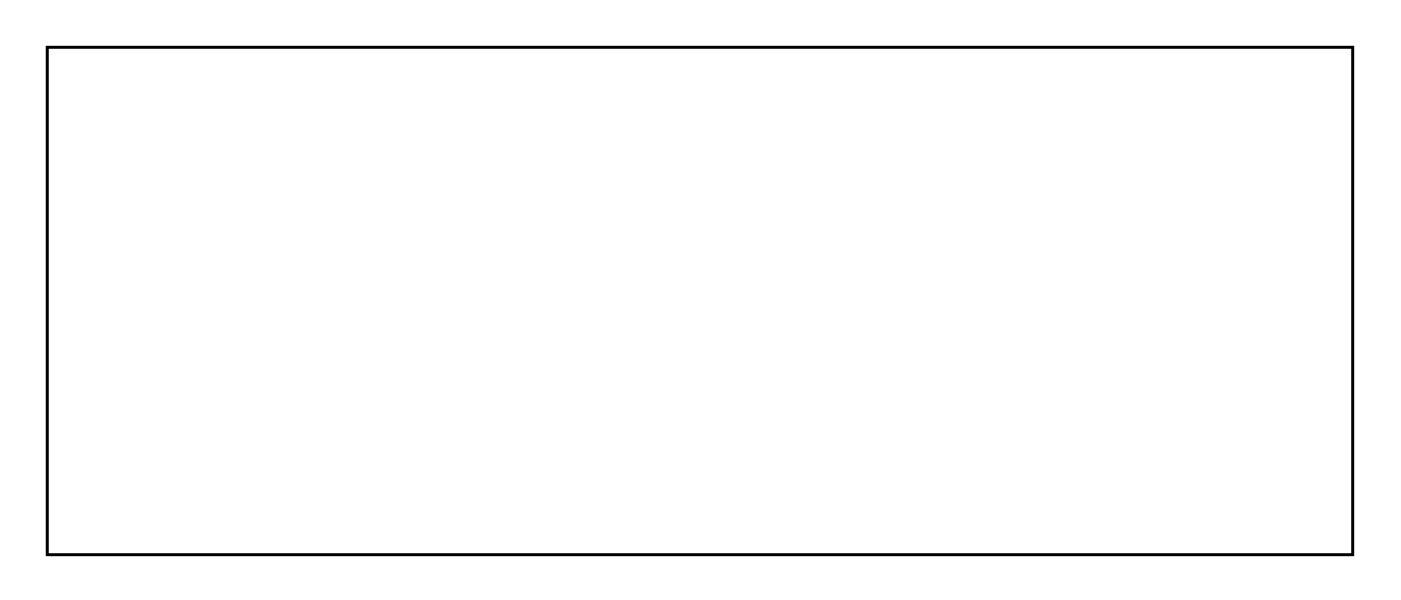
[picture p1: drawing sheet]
<svg xmlns="http://www.w3.org/2000/svg" width="108mm" height="46mm" viewBox="0 0 108 46" stroke-linecap="round" stroke-linejoin="round" font-family="sans-serif">
<path d="M3.6 3.6h100.6v39.1h-100.6z" fill="none" stroke="#000" stroke-width=".2"/>
<path d="M3.6 3.6h100.6v39.1h-100.6z" fill="none" stroke="#000" stroke-width=".08"/>
<circle cx="58.9" cy="40.7" r=".74" fill="#fff"/>
<circle cx="58.9" cy="40.7" r=".74" fill="none" stroke="#fff" stroke-width=".76" stroke-linecap="butt"/>
<circle cx="56.3" cy="40.7" r=".74" fill="#fff"/>
<circle cx="56.3" cy="40.7" r=".74" fill="none" stroke="#fff" stroke-width=".76" stroke-linecap="butt"/>
<circle cx="12.9" cy="37.5" r=".35" fill="#fff"/>
<circle cx="12.9" cy="37.5" r=".35" fill="none" stroke="#fff" stroke-width=".55"/>
<circle cx="45.8" cy="26.2" r=".67" fill="#fff"/>
<circle cx="45.8" cy="26.2" r=".67" fill="none" stroke="#fff" stroke-width=".69" stroke-linecap="butt"/>
<path d="M45.2 25.6h1.3v1.3h-1.3z" fill="#fff"/>
<path d="M45.2 25.6h1.3v1.3h-1.3z" fill="none" stroke="#fff" stroke-width=".69" stroke-linecap="butt"/>
<circle cx="43.3" cy="26.2" r=".67" fill="#fff"/>
<circle cx="43.3" cy="26.2" r=".67" fill="none" stroke="#fff" stroke-width=".69" stroke-linecap="butt"/>
<circle cx="40.8" cy="26.2" r=".67" fill="#fff"/>
<circle cx="40.8" cy="26.2" r=".67" fill="none" stroke="#fff" stroke-width=".69" stroke-linecap="butt"/>
<circle cx="38.2" cy="26.2" r=".67" fill="#fff"/>
<circle cx="38.2" cy="26.2" r=".67" fill="none" stroke="#fff" stroke-width=".69" stroke-linecap="butt"/>
<circle cx="35.7" cy="26.2" r=".67" fill="#fff"/>
<circle cx="35.7" cy="26.2" r=".67" fill="none" stroke="#fff" stroke-width=".69" stroke-linecap="butt"/>
<circle cx="33.1" cy="26.2" r=".67" fill="#fff"/>
<circle cx="33.1" cy="26.2" r=".67" fill="none" stroke="#fff" stroke-width=".69" stroke-linecap="butt"/>
<circle cx="30.6" cy="26.2" r=".67" fill="#fff"/>
<circle cx="30.6" cy="26.2" r=".67" fill="none" stroke="#fff" stroke-width=".69" stroke-linecap="butt"/>
<circle cx="28.1" cy="26.2" r=".67" fill="#fff"/>
<circle cx="28.1" cy="26.2" r=".67" fill="none" stroke="#fff" stroke-width=".69" stroke-linecap="butt"/>
<circle cx="25.5" cy="26.2" r=".67" fill="#fff"/>
<circle cx="25.5" cy="26.2" r=".67" fill="none" stroke="#fff" stroke-width=".69" stroke-linecap="butt"/>
<circle cx="23" cy="26.2" r=".67" fill="#fff"/>
<circle cx="23" cy="26.2" r=".67" fill="none" stroke="#fff" stroke-width=".69" stroke-linecap="butt"/>
<circle cx="20.4" cy="26.2" r=".67" fill="#fff"/>
<circle cx="20.4" cy="26.2" r=".67" fill="none" stroke="#fff" stroke-width=".69" stroke-linecap="butt"/>
<circle cx="17.9" cy="26.2" r=".67" fill="#fff"/>
<circle cx="17.9" cy="26.2" r=".67" fill="none" stroke="#fff" stroke-width=".69" stroke-linecap="butt"/>
<circle cx="15.4" cy="26.2" r=".67" fill="#fff"/>
<circle cx="15.4" cy="26.2" r=".67" fill="none" stroke="#fff" stroke-width=".69" stroke-linecap="butt"/>
<circle cx="12.8" cy="26.2" r=".67" fill="#fff"/>
<circle cx="12.8" cy="26.2" r=".67" fill="none" stroke="#fff" stroke-width=".69" stroke-linecap="butt"/>
<circle cx="10.3" cy="26.2" r=".67" fill="#fff"/>
<circle cx="10.3" cy="26.2" r=".67" fill="none" stroke="#fff" stroke-width=".69" stroke-linecap="butt"/>
<circle cx="45.8" cy="41.5" r=".67" fill="#fff"/>
<circle cx="45.8" cy="41.5" r=".67" fill="none" stroke="#fff" stroke-width=".69" stroke-linecap="butt"/>
<circle cx="43.3" cy="41.5" r=".67" fill="#fff"/>
<circle cx="43.3" cy="41.5" r=".67" fill="none" stroke="#fff" stroke-width=".69" stroke-linecap="butt"/>
<circle cx="40.8" cy="41.5" r=".67" fill="#fff"/>
<circle cx="40.8" cy="41.5" r=".67" fill="none" stroke="#fff" stroke-width=".69" stroke-linecap="butt"/>
<circle cx="38.2" cy="41.5" r=".67" fill="#fff"/>
<circle cx="38.2" cy="41.5" r=".67" fill="none" stroke="#fff" stroke-width=".69" stroke-linecap="butt"/>
<circle cx="35.7" cy="41.5" r=".67" fill="#fff"/>
<circle cx="35.7" cy="41.5" r=".67" fill="none" stroke="#fff" stroke-width=".69" stroke-linecap="butt"/>
<circle cx="33.1" cy="41.5" r=".67" fill="#fff"/>
<circle cx="33.1" cy="41.5" r=".67" fill="none" stroke="#fff" stroke-width=".69" stroke-linecap="butt"/>
<circle cx="30.6" cy="41.5" r=".67" fill="#fff"/>
<circle cx="30.6" cy="41.5" r=".67" fill="none" stroke="#fff" stroke-width=".69" stroke-linecap="butt"/>
<circle cx="28.1" cy="41.5" r=".67" fill="#fff"/>
<circle cx="28.1" cy="41.5" r=".67" fill="none" stroke="#fff" stroke-width=".69" stroke-linecap="butt"/>
<circle cx="25.5" cy="41.5" r=".67" fill="#fff"/>
<circle cx="25.5" cy="41.5" r=".67" fill="none" stroke="#fff" stroke-width=".69" stroke-linecap="butt"/>
<circle cx="23" cy="41.5" r=".67" fill="#fff"/>
<circle cx="23" cy="41.5" r=".67" fill="none" stroke="#fff" stroke-width=".69" stroke-linecap="butt"/>
<circle cx="20.4" cy="41.5" r=".67" fill="#fff"/>
<circle cx="20.4" cy="41.5" r=".67" fill="none" stroke="#fff" stroke-width=".69" stroke-linecap="butt"/>
<circle cx="17.9" cy="41.5" r=".67" fill="#fff"/>
<circle cx="17.9" cy="41.5" r=".67" fill="none" stroke="#fff" stroke-width=".69" stroke-linecap="butt"/>
<circle cx="15.4" cy="41.5" r=".67" fill="#fff"/>
<circle cx="15.4" cy="41.5" r=".67" fill="none" stroke="#fff" stroke-width=".69" stroke-linecap="butt"/>
<circle cx="12.8" cy="41.5" r=".67" fill="#fff"/>
<circle cx="12.8" cy="41.5" r=".67" fill="none" stroke="#fff" stroke-width=".69" stroke-linecap="butt"/>
<circle cx="10.3" cy="41.5" r=".67" fill="#fff"/>
<circle cx="10.3" cy="41.5" r=".67" fill="none" stroke="#fff" stroke-width=".69" stroke-linecap="butt"/>
<circle cx="51.9" cy="36" r=".74" fill="#fff"/>
<circle cx="51.9" cy="36" r=".74" fill="none" stroke="#fff" stroke-width=".61" stroke-linecap="butt"/>
<circle cx="54.4" cy="36" r=".74" fill="#fff"/>
<circle cx="54.4" cy="36" r=".74" fill="none" stroke="#fff" stroke-width=".61" stroke-linecap="butt"/>
<circle cx="57" cy="36" r=".74" fill="#fff"/>
<circle cx="57" cy="36" r=".74" fill="none" stroke="#fff" stroke-width=".61" stroke-linecap="butt"/>
<circle cx="59.5" cy="36" r=".74" fill="#fff"/>
<circle cx="59.5" cy="36" r=".74" fill="none" stroke="#fff" stroke-width=".61" stroke-linecap="butt"/>
<circle cx="62.1" cy="36" r=".74" fill="#fff"/>
<circle cx="62.1" cy="36" r=".74" fill="none" stroke="#fff" stroke-width=".61" stroke-linecap="butt"/>
<circle cx="64.6" cy="36" r=".74" fill="#fff"/>
<circle cx="64.6" cy="36" r=".74" fill="none" stroke="#fff" stroke-width=".61" stroke-linecap="butt"/>
<circle cx="67.1" cy="36" r=".74" fill="#fff"/>
<circle cx="67.1" cy="36" r=".74" fill="none" stroke="#fff" stroke-width=".61" stroke-linecap="butt"/>
<circle cx="69.7" cy="36" r=".74" fill="#fff"/>
<circle cx="69.7" cy="36" r=".74" fill="none" stroke="#fff" stroke-width=".61" stroke-linecap="butt"/>
<circle cx="72.2" cy="36" r=".74" fill="#fff"/>
<circle cx="72.2" cy="36" r=".74" fill="none" stroke="#fff" stroke-width=".61" stroke-linecap="butt"/>
<circle cx="74.8" cy="36" r=".74" fill="#fff"/>
<circle cx="74.8" cy="36" r=".74" fill="none" stroke="#fff" stroke-width=".61" stroke-linecap="butt"/>
<circle cx="77.3" cy="36" r=".74" fill="#fff"/>
<circle cx="77.3" cy="36" r=".74" fill="none" stroke="#fff" stroke-width=".61" stroke-linecap="butt"/>
<circle cx="79.8" cy="36" r=".74" fill="#fff"/>
<circle cx="79.8" cy="36" r=".74" fill="none" stroke="#fff" stroke-width=".61" stroke-linecap="butt"/>
<circle cx="82.4" cy="36" r=".74" fill="#fff"/>
<circle cx="82.4" cy="36" r=".74" fill="none" stroke="#fff" stroke-width=".61" stroke-linecap="butt"/>
<circle cx="84.9" cy="36" r=".74" fill="#fff"/>
<circle cx="84.9" cy="36" r=".74" fill="none" stroke="#fff" stroke-width=".61" stroke-linecap="butt"/>
<circle cx="87.5" cy="36" r=".74" fill="#fff"/>
<circle cx="87.5" cy="36" r=".74" fill="none" stroke="#fff" stroke-width=".61" stroke-linecap="butt"/>
<circle cx="90" cy="36" r=".74" fill="#fff"/>
<circle cx="90" cy="36" r=".74" fill="none" stroke="#fff" stroke-width=".61" stroke-linecap="butt"/>
<circle cx="92.5" cy="36" r=".74" fill="#fff"/>
<circle cx="92.5" cy="36" r=".74" fill="none" stroke="#fff" stroke-width=".61" stroke-linecap="butt"/>
<circle cx="95.1" cy="36" r=".74" fill="#fff"/>
<circle cx="95.1" cy="36" r=".74" fill="none" stroke="#fff" stroke-width=".61" stroke-linecap="butt"/>
<circle cx="97.6" cy="36" r=".74" fill="#fff"/>
<circle cx="97.6" cy="36" r=".74" fill="none" stroke="#fff" stroke-width=".61" stroke-linecap="butt"/>
<circle cx="100.2" cy="36" r=".74" fill="#fff"/>
<circle cx="100.2" cy="36" r=".74" fill="none" stroke="#fff" stroke-width=".61" stroke-linecap="butt"/>
<circle cx="100.2" cy="33.5" r=".74" fill="#fff"/>
<circle cx="100.2" cy="33.5" r=".74" fill="none" stroke="#fff" stroke-width=".61" stroke-linecap="butt"/>
<circle cx="97.6" cy="33.5" r=".74" fill="#fff"/>
<circle cx="97.6" cy="33.5" r=".74" fill="none" stroke="#fff" stroke-width=".61" stroke-linecap="butt"/>
<circle cx="95.1" cy="33.5" r=".74" fill="#fff"/>
<circle cx="95.1" cy="33.5" r=".74" fill="none" stroke="#fff" stroke-width=".61" stroke-linecap="butt"/>
<circle cx="92.5" cy="33.5" r=".74" fill="#fff"/>
<circle cx="92.5" cy="33.5" r=".74" fill="none" stroke="#fff" stroke-width=".61" stroke-linecap="butt"/>
<circle cx="90" cy="33.5" r=".74" fill="#fff"/>
<circle cx="90" cy="33.5" r=".74" fill="none" stroke="#fff" stroke-width=".61" stroke-linecap="butt"/>
<circle cx="87.5" cy="33.5" r=".74" fill="#fff"/>
<circle cx="87.5" cy="33.5" r=".74" fill="none" stroke="#fff" stroke-width=".61" stroke-linecap="butt"/>
<circle cx="84.9" cy="33.5" r=".74" fill="#fff"/>
<circle cx="84.9" cy="33.5" r=".74" fill="none" stroke="#fff" stroke-width=".61" stroke-linecap="butt"/>
<circle cx="82.4" cy="33.5" r=".74" fill="#fff"/>
<circle cx="82.4" cy="33.5" r=".74" fill="none" stroke="#fff" stroke-width=".61" stroke-linecap="butt"/>
<circle cx="79.8" cy="33.5" r=".74" fill="#fff"/>
<circle cx="79.8" cy="33.5" r=".74" fill="none" stroke="#fff" stroke-width=".61" stroke-linecap="butt"/>
<circle cx="77.3" cy="33.5" r=".74" fill="#fff"/>
<circle cx="77.3" cy="33.5" r=".74" fill="none" stroke="#fff" stroke-width=".61" stroke-linecap="butt"/>
<circle cx="74.8" cy="33.5" r=".74" fill="#fff"/>
<circle cx="74.8" cy="33.5" r=".74" fill="none" stroke="#fff" stroke-width=".61" stroke-linecap="butt"/>
<circle cx="72.2" cy="33.5" r=".74" fill="#fff"/>
<circle cx="72.2" cy="33.5" r=".74" fill="none" stroke="#fff" stroke-width=".61" stroke-linecap="butt"/>
<circle cx="69.7" cy="33.5" r=".74" fill="#fff"/>
<circle cx="69.7" cy="33.5" r=".74" fill="none" stroke="#fff" stroke-width=".61" stroke-linecap="butt"/>
<circle cx="67.1" cy="33.5" r=".74" fill="#fff"/>
<circle cx="67.1" cy="33.5" r=".74" fill="none" stroke="#fff" stroke-width=".61" stroke-linecap="butt"/>
<circle cx="64.6" cy="33.5" r=".74" fill="#fff"/>
<circle cx="64.6" cy="33.5" r=".74" fill="none" stroke="#fff" stroke-width=".61" stroke-linecap="butt"/>
<circle cx="62.1" cy="33.5" r=".74" fill="#fff"/>
<circle cx="62.1" cy="33.5" r=".74" fill="none" stroke="#fff" stroke-width=".61" stroke-linecap="butt"/>
<circle cx="59.5" cy="33.5" r=".74" fill="#fff"/>
<circle cx="59.5" cy="33.5" r=".74" fill="none" stroke="#fff" stroke-width=".61" stroke-linecap="butt"/>
<circle cx="57" cy="33.5" r=".74" fill="#fff"/>
<circle cx="57" cy="33.5" r=".74" fill="none" stroke="#fff" stroke-width=".61" stroke-linecap="butt"/>
<circle cx="54.4" cy="33.5" r=".74" fill="#fff"/>
<circle cx="54.4" cy="33.5" r=".74" fill="none" stroke="#fff" stroke-width=".61" stroke-linecap="butt"/>
<circle cx="51.9" cy="33.5" r=".74" fill="#fff"/>
<circle cx="51.9" cy="33.5" r=".74" fill="none" stroke="#fff" stroke-width=".61" stroke-linecap="butt"/>
<circle cx="39" cy="22.2" r=".7" fill="#fff"/>
<circle cx="39" cy="22.2" r=".7" fill="none" stroke="#fff" stroke-width=".76" stroke-linecap="butt"/>
<circle cx="39" cy="14.5" r=".7" fill="#fff"/>
<circle cx="39" cy="14.5" r=".7" fill="none" stroke="#fff" stroke-width=".76" stroke-linecap="butt"/>
<circle cx="41.5" cy="22.2" r=".7" fill="#fff"/>
<circle cx="41.5" cy="22.2" r=".7" fill="none" stroke="#fff" stroke-width=".76" stroke-linecap="butt"/>
<circle cx="41.5" cy="14.5" r=".7" fill="#fff"/>
<circle cx="41.5" cy="14.5" r=".7" fill="none" stroke="#fff" stroke-width=".76" stroke-linecap="butt"/>
<circle cx="44.1" cy="22.2" r=".7" fill="#fff"/>
<circle cx="44.1" cy="22.2" r=".7" fill="none" stroke="#fff" stroke-width=".76" stroke-linecap="butt"/>
<circle cx="44.1" cy="14.5" r=".7" fill="#fff"/>
<circle cx="44.1" cy="14.5" r=".7" fill="none" stroke="#fff" stroke-width=".76" stroke-linecap="butt"/>
<circle cx="46.6" cy="22.2" r=".7" fill="#fff"/>
<circle cx="46.6" cy="22.2" r=".7" fill="none" stroke="#fff" stroke-width=".76" stroke-linecap="butt"/>
<circle cx="46.6" cy="14.5" r=".7" fill="#fff"/>
<circle cx="46.6" cy="14.5" r=".7" fill="none" stroke="#fff" stroke-width=".76" stroke-linecap="butt"/>
<circle cx="49.1" cy="22.2" r=".7" fill="#fff"/>
<circle cx="49.1" cy="22.2" r=".7" fill="none" stroke="#fff" stroke-width=".76" stroke-linecap="butt"/>
<circle cx="49.1" cy="14.5" r=".7" fill="#fff"/>
<circle cx="49.1" cy="14.5" r=".7" fill="none" stroke="#fff" stroke-width=".76" stroke-linecap="butt"/>
<circle cx="51.7" cy="22.2" r=".7" fill="#fff"/>
<circle cx="51.7" cy="22.2" r=".7" fill="none" stroke="#fff" stroke-width=".76" stroke-linecap="butt"/>
<circle cx="51.7" cy="14.5" r=".7" fill="#fff"/>
<circle cx="51.7" cy="14.5" r=".7" fill="none" stroke="#fff" stroke-width=".76" stroke-linecap="butt"/>
<circle cx="54.2" cy="22.2" r=".7" fill="#fff"/>
<circle cx="54.2" cy="22.2" r=".7" fill="none" stroke="#fff" stroke-width=".76" stroke-linecap="butt"/>
<circle cx="54.2" cy="14.5" r=".7" fill="#fff"/>
<circle cx="54.2" cy="14.5" r=".7" fill="none" stroke="#fff" stroke-width=".76" stroke-linecap="butt"/>
<circle cx="56.8" cy="22.2" r=".7" fill="#fff"/>
<circle cx="56.8" cy="22.2" r=".7" fill="none" stroke="#fff" stroke-width=".76" stroke-linecap="butt"/>
<circle cx="56.8" cy="14.5" r=".7" fill="#fff"/>
<circle cx="56.8" cy="14.5" r=".7" fill="none" stroke="#fff" stroke-width=".76" stroke-linecap="butt"/>
<circle cx="59.3" cy="22.2" r=".7" fill="#fff"/>
<circle cx="59.3" cy="22.2" r=".7" fill="none" stroke="#fff" stroke-width=".76" stroke-linecap="butt"/>
<circle cx="59.3" cy="14.5" r=".7" fill="#fff"/>
<circle cx="59.3" cy="14.5" r=".7" fill="none" stroke="#fff" stroke-width=".76" stroke-linecap="butt"/>
<circle cx="32.5" cy="6.2" r=".7" fill="#fff"/>
<circle cx="32.5" cy="6.2" r=".7" fill="none" stroke="#fff" stroke-width=".76" stroke-linecap="butt"/>
<circle cx="29.9" cy="6.2" r=".7" fill="#fff"/>
<circle cx="29.9" cy="6.2" r=".7" fill="none" stroke="#fff" stroke-width=".76" stroke-linecap="butt"/>
<circle cx="27.3" cy="6.1" r=".7" fill="#fff"/>
<circle cx="27.3" cy="6.1" r=".7" fill="none" stroke="#fff" stroke-width=".76" stroke-linecap="butt"/>
<circle cx="24.8" cy="6.1" r=".7" fill="#fff"/>
<circle cx="24.8" cy="6.1" r=".7" fill="none" stroke="#fff" stroke-width=".76" stroke-linecap="butt"/>
<circle cx="10.8" cy="6.3" r=".7" fill="#fff"/>
<circle cx="10.8" cy="6.3" r=".7" fill="none" stroke="#fff" stroke-width=".76" stroke-linecap="butt"/>
<circle cx="13.3" cy="6.3" r=".7" fill="#fff"/>
<circle cx="13.3" cy="6.3" r=".7" fill="none" stroke="#fff" stroke-width=".76" stroke-linecap="butt"/>
<circle cx="16" cy="6.4" r=".7" fill="#fff"/>
<circle cx="16" cy="6.4" r=".7" fill="none" stroke="#fff" stroke-width=".76" stroke-linecap="butt"/>
<circle cx="18.5" cy="6.4" r=".7" fill="#fff"/>
<circle cx="18.5" cy="6.4" r=".7" fill="none" stroke="#fff" stroke-width=".76" stroke-linecap="butt"/>
<circle cx="61.9" cy="10.4" r=".6" fill="#fff"/>
<circle cx="61.9" cy="10.4" r=".6" fill="none" stroke="#fff" stroke-width=".76" stroke-linecap="butt"/>
<circle cx="59.9" cy="10.4" r=".6" fill="#fff"/>
<circle cx="59.9" cy="10.4" r=".6" fill="none" stroke="#fff" stroke-width=".76" stroke-linecap="butt"/>
<circle cx="57.9" cy="10.4" r=".6" fill="#fff"/>
<circle cx="57.9" cy="10.4" r=".6" fill="none" stroke="#fff" stroke-width=".76" stroke-linecap="butt"/>
<circle cx="55.9" cy="10.4" r=".6" fill="#fff"/>
<circle cx="55.9" cy="10.4" r=".6" fill="none" stroke="#fff" stroke-width=".76" stroke-linecap="butt"/>
<circle cx="53.9" cy="10.4" r=".6" fill="#fff"/>
<circle cx="53.9" cy="10.4" r=".6" fill="none" stroke="#fff" stroke-width=".76" stroke-linecap="butt"/>
<circle cx="51.9" cy="10.4" r=".6" fill="#fff"/>
<circle cx="51.9" cy="10.4" r=".6" fill="none" stroke="#fff" stroke-width=".76" stroke-linecap="butt"/>
<circle cx="49.9" cy="10.4" r=".6" fill="#fff"/>
<circle cx="49.9" cy="10.4" r=".6" fill="none" stroke="#fff" stroke-width=".76" stroke-linecap="butt"/>
<circle cx="47.9" cy="10.4" r=".6" fill="#fff"/>
<circle cx="47.9" cy="10.4" r=".6" fill="none" stroke="#fff" stroke-width=".76" stroke-linecap="butt"/>
<circle cx="45.9" cy="10.4" r=".6" fill="#fff"/>
<circle cx="45.9" cy="10.4" r=".6" fill="none" stroke="#fff" stroke-width=".76" stroke-linecap="butt"/>
<circle cx="43.9" cy="10.4" r=".6" fill="#fff"/>
<circle cx="43.9" cy="10.4" r=".6" fill="none" stroke="#fff" stroke-width=".76" stroke-linecap="butt"/>
<circle cx="41.9" cy="10.4" r=".6" fill="#fff"/>
<circle cx="41.9" cy="10.4" r=".6" fill="none" stroke="#fff" stroke-width=".76" stroke-linecap="butt"/>
<circle cx="39.9" cy="10.4" r=".6" fill="#fff"/>
<circle cx="39.9" cy="10.4" r=".6" fill="none" stroke="#fff" stroke-width=".76" stroke-linecap="butt"/>
<circle cx="37.9" cy="10.4" r=".6" fill="#fff"/>
<circle cx="37.9" cy="10.4" r=".6" fill="none" stroke="#fff" stroke-width=".76" stroke-linecap="butt"/>
<circle cx="65.9" cy="10.4" r=".6" fill="#fff"/>
<circle cx="65.9" cy="10.4" r=".6" fill="none" stroke="#fff" stroke-width=".76" stroke-linecap="butt"/>
<circle cx="67.9" cy="10.4" r=".6" fill="#fff"/>
<circle cx="67.9" cy="10.4" r=".6" fill="none" stroke="#fff" stroke-width=".76" stroke-linecap="butt"/>
<circle cx="69.9" cy="10.4" r=".6" fill="#fff"/>
<circle cx="69.9" cy="10.4" r=".6" fill="none" stroke="#fff" stroke-width=".76" stroke-linecap="butt"/>
<circle cx="71.9" cy="10.4" r=".6" fill="#fff"/>
<circle cx="71.9" cy="10.4" r=".6" fill="none" stroke="#fff" stroke-width=".76" stroke-linecap="butt"/>
<circle cx="73.9" cy="10.4" r=".6" fill="#fff"/>
<circle cx="73.9" cy="10.4" r=".6" fill="none" stroke="#fff" stroke-width=".76" stroke-linecap="butt"/>
<circle cx="75.9" cy="10.4" r=".6" fill="#fff"/>
<circle cx="75.9" cy="10.4" r=".6" fill="none" stroke="#fff" stroke-width=".76" stroke-linecap="butt"/>
<circle cx="77.9" cy="10.4" r=".6" fill="#fff"/>
<circle cx="77.9" cy="10.4" r=".6" fill="none" stroke="#fff" stroke-width=".76" stroke-linecap="butt"/>
<circle cx="79.9" cy="10.4" r=".6" fill="#fff"/>
<circle cx="79.9" cy="10.4" r=".6" fill="none" stroke="#fff" stroke-width=".76" stroke-linecap="butt"/>
<circle cx="81.9" cy="10.4" r=".6" fill="#fff"/>
<circle cx="81.9" cy="10.4" r=".6" fill="none" stroke="#fff" stroke-width=".76" stroke-linecap="butt"/>
<circle cx="83.9" cy="10.4" r=".6" fill="#fff"/>
<circle cx="83.9" cy="10.4" r=".6" fill="none" stroke="#fff" stroke-width=".76" stroke-linecap="butt"/>
<circle cx="85.9" cy="10.4" r=".6" fill="#fff"/>
<circle cx="85.9" cy="10.4" r=".6" fill="none" stroke="#fff" stroke-width=".76" stroke-linecap="butt"/>
<circle cx="87.9" cy="10.4" r=".6" fill="#fff"/>
<circle cx="87.9" cy="10.4" r=".6" fill="none" stroke="#fff" stroke-width=".76" stroke-linecap="butt"/>
<circle cx="64" cy="40.7" r=".6" fill="#fff"/>
<circle cx="64" cy="40.7" r=".6" fill="none" stroke="#fff" stroke-width=".76" stroke-linecap="butt"/>
<circle cx="66" cy="40.7" r=".6" fill="#fff"/>
<circle cx="66" cy="40.7" r=".6" fill="none" stroke="#fff" stroke-width=".76" stroke-linecap="butt"/>
<circle cx="68" cy="40.7" r=".6" fill="#fff"/>
<circle cx="68" cy="40.7" r=".6" fill="none" stroke="#fff" stroke-width=".76" stroke-linecap="butt"/>
<circle cx="70" cy="40.7" r=".6" fill="#fff"/>
<circle cx="70" cy="40.7" r=".6" fill="none" stroke="#fff" stroke-width=".76" stroke-linecap="butt"/>
<circle cx="72" cy="40.7" r=".6" fill="#fff"/>
<circle cx="72" cy="40.7" r=".6" fill="none" stroke="#fff" stroke-width=".76" stroke-linecap="butt"/>
<circle cx="74" cy="40.7" r=".6" fill="#fff"/>
<circle cx="74" cy="40.7" r=".6" fill="none" stroke="#fff" stroke-width=".76" stroke-linecap="butt"/>
<circle cx="100.9" cy="7.1" r=".75" fill="#fff"/>
<circle cx="100.9" cy="7.1" r=".75" fill="none" stroke="#fff" stroke-width=".76" stroke-linecap="butt"/>
<circle cx="98.4" cy="7.1" r=".75" fill="#fff"/>
<circle cx="98.4" cy="7.1" r=".75" fill="none" stroke="#fff" stroke-width=".76" stroke-linecap="butt"/>
<circle cx="95.9" cy="7.1" r=".75" fill="#fff"/>
<circle cx="95.9" cy="7.1" r=".75" fill="none" stroke="#fff" stroke-width=".76" stroke-linecap="butt"/>
<circle cx="93.3" cy="7.1" r=".75" fill="#fff"/>
<circle cx="93.3" cy="7.1" r=".75" fill="none" stroke="#fff" stroke-width=".76" stroke-linecap="butt"/>
<circle cx="90.8" cy="7.1" r=".75" fill="#fff"/>
<circle cx="90.8" cy="7.1" r=".75" fill="none" stroke="#fff" stroke-width=".76" stroke-linecap="butt"/>
<circle cx="32.4" cy="9.3" r=".74" fill="#fff"/>
<circle cx="32.4" cy="9.3" r=".74" fill="none" stroke="#fff" stroke-width=".76" stroke-linecap="butt"/>
<circle cx="29.8" cy="9.3" r=".74" fill="#fff"/>
<circle cx="29.8" cy="9.3" r=".74" fill="none" stroke="#fff" stroke-width=".76" stroke-linecap="butt"/>
<circle cx="27.3" cy="9.3" r=".74" fill="#fff"/>
<circle cx="27.3" cy="9.3" r=".74" fill="none" stroke="#fff" stroke-width=".76" stroke-linecap="butt"/>
<circle cx="24.7" cy="9.3" r=".74" fill="#fff"/>
<circle cx="24.7" cy="9.3" r=".74" fill="none" stroke="#fff" stroke-width=".76" stroke-linecap="butt"/>
<circle cx="18.6" cy="9.4" r=".74" fill="#fff"/>
<circle cx="18.6" cy="9.4" r=".74" fill="none" stroke="#fff" stroke-width=".76" stroke-linecap="butt"/>
<circle cx="16.1" cy="9.4" r=".74" fill="#fff"/>
<circle cx="16.1" cy="9.4" r=".74" fill="none" stroke="#fff" stroke-width=".76" stroke-linecap="butt"/>
<circle cx="13.5" cy="9.4" r=".74" fill="#fff"/>
<circle cx="13.5" cy="9.4" r=".74" fill="none" stroke="#fff" stroke-width=".76" stroke-linecap="butt"/>
<circle cx="11" cy="9.4" r=".74" fill="#fff"/>
<circle cx="11" cy="9.4" r=".74" fill="none" stroke="#fff" stroke-width=".76" stroke-linecap="butt"/>
<circle cx="97.2" cy="26.9" r=".7" fill="#fff"/>
<circle cx="97.2" cy="26.9" r=".7" fill="none" stroke="#fff" stroke-width=".76" stroke-linecap="butt"/>
<circle cx="97.2" cy="29.5" r=".7" fill="#fff"/>
<circle cx="97.2" cy="29.5" r=".7" fill="none" stroke="#fff" stroke-width=".76" stroke-linecap="butt"/>
<circle cx="102.8" cy="38.8" r=".7" fill="#fff"/>
<circle cx="102.8" cy="38.8" r=".7" fill="none" stroke="#fff" stroke-width=".76" stroke-linecap="butt"/>
<circle cx="95.2" cy="38.8" r=".7" fill="#fff"/>
<circle cx="95.2" cy="38.8" r=".7" fill="none" stroke="#fff" stroke-width=".76" stroke-linecap="butt"/>
<circle cx="91.3" cy="21.6" r=".7" fill="#fff"/>
<circle cx="91.3" cy="21.6" r=".7" fill="none" stroke="#fff" stroke-width=".76" stroke-linecap="butt"/>
<circle cx="93.9" cy="21.6" r=".7" fill="#fff"/>
<circle cx="93.9" cy="21.6" r=".7" fill="none" stroke="#fff" stroke-width=".76" stroke-linecap="butt"/>
<circle cx="99.7" cy="21.9" r=".7" fill="#fff"/>
<circle cx="99.7" cy="21.9" r=".7" fill="none" stroke="#fff" stroke-width=".76" stroke-linecap="butt"/>
<circle cx="102.2" cy="21.9" r=".7" fill="#fff"/>
<circle cx="102.2" cy="21.9" r=".7" fill="none" stroke="#fff" stroke-width=".76" stroke-linecap="butt"/>
<circle cx="91.2" cy="24.6" r=".64" fill="#fff"/>
<circle cx="91.2" cy="24.6" r=".64" fill="none" stroke="#fff" stroke-width=".76" stroke-linecap="butt"/>
<circle cx="96.3" cy="24.6" r=".64" fill="#fff"/>
<circle cx="96.3" cy="24.6" r=".64" fill="none" stroke="#fff" stroke-width=".76" stroke-linecap="butt"/>
<circle cx="101.2" cy="29.4" r=".64" fill="#fff"/>
<circle cx="101.2" cy="29.4" r=".64" fill="none" stroke="#fff" stroke-width=".76" stroke-linecap="butt"/>
<circle cx="101.2" cy="24.3" r=".64" fill="#fff"/>
<circle cx="101.2" cy="24.3" r=".64" fill="none" stroke="#fff" stroke-width=".76" stroke-linecap="butt"/>
<path d="M92.3 17h1.4v1.4h-1.4z" fill="#fff"/>
<path d="M92.3 17h1.4v1.4h-1.4z" fill="none" stroke="#fff" stroke-width=".76" stroke-linecap="butt"/>
<circle cx="93" cy="17.7" r=".7" fill="#fff"/>
<circle cx="93" cy="17.7" r=".7" fill="none" stroke="#fff" stroke-width=".76" stroke-linecap="butt"/>
<circle cx="95.6" cy="17.7" r=".7" fill="#fff"/>
<circle cx="95.6" cy="17.7" r=".7" fill="none" stroke="#fff" stroke-width=".76" stroke-linecap="butt"/>
<path d="M99.6 16h1.4v1.3h-1.4z" fill="#fff"/>
<path d="M99.6 16h1.4v1.3h-1.4z" fill="none" stroke="#fff" stroke-width=".76" stroke-linecap="butt"/>
<circle cx="100.3" cy="16.7" r=".7" fill="#fff"/>
<circle cx="100.3" cy="16.7" r=".7" fill="none" stroke="#fff" stroke-width=".76" stroke-linecap="butt"/>
<circle cx="100.3" cy="19.2" r=".7" fill="#fff"/>
<circle cx="100.3" cy="19.2" r=".7" fill="none" stroke="#fff" stroke-width=".76" stroke-linecap="butt"/>
<path d="M66 24h1.4v1.4h-1.4z" fill="#fff"/>
<path d="M66 24h1.4v1.4h-1.4z" fill="none" stroke="#fff" stroke-width=".76" stroke-linecap="butt"/>
<circle cx="66.7" cy="24.7" r=".7" fill="#fff"/>
<circle cx="66.7" cy="24.7" r=".7" fill="none" stroke="#fff" stroke-width=".76" stroke-linecap="butt"/>
<circle cx="66.7" cy="17.1" r=".7" fill="#fff"/>
<circle cx="66.7" cy="17.1" r=".7" fill="none" stroke="#fff" stroke-width=".76" stroke-linecap="butt"/>
<circle cx="69.2" cy="24.7" r=".7" fill="#fff"/>
<circle cx="69.2" cy="24.7" r=".7" fill="none" stroke="#fff" stroke-width=".76" stroke-linecap="butt"/>
<circle cx="69.2" cy="17.1" r=".7" fill="#fff"/>
<circle cx="69.2" cy="17.1" r=".7" fill="none" stroke="#fff" stroke-width=".76" stroke-linecap="butt"/>
<circle cx="71.8" cy="24.7" r=".7" fill="#fff"/>
<circle cx="71.8" cy="24.7" r=".7" fill="none" stroke="#fff" stroke-width=".76" stroke-linecap="butt"/>
<circle cx="71.8" cy="17.1" r=".7" fill="#fff"/>
<circle cx="71.8" cy="17.1" r=".7" fill="none" stroke="#fff" stroke-width=".76" stroke-linecap="butt"/>
<circle cx="74.3" cy="24.7" r=".7" fill="#fff"/>
<circle cx="74.3" cy="24.7" r=".7" fill="none" stroke="#fff" stroke-width=".76" stroke-linecap="butt"/>
<circle cx="74.3" cy="17.1" r=".7" fill="#fff"/>
<circle cx="74.3" cy="17.1" r=".7" fill="none" stroke="#fff" stroke-width=".76" stroke-linecap="butt"/>
<circle cx="76.9" cy="24.7" r=".7" fill="#fff"/>
<circle cx="76.9" cy="24.7" r=".7" fill="none" stroke="#fff" stroke-width=".76" stroke-linecap="butt"/>
<circle cx="76.9" cy="17.1" r=".7" fill="#fff"/>
<circle cx="76.9" cy="17.1" r=".7" fill="none" stroke="#fff" stroke-width=".76" stroke-linecap="butt"/>
<circle cx="79.4" cy="24.7" r=".7" fill="#fff"/>
<circle cx="79.4" cy="24.7" r=".7" fill="none" stroke="#fff" stroke-width=".76" stroke-linecap="butt"/>
<circle cx="79.4" cy="17.1" r=".7" fill="#fff"/>
<circle cx="79.4" cy="17.1" r=".7" fill="none" stroke="#fff" stroke-width=".76" stroke-linecap="butt"/>
<circle cx="81.9" cy="24.7" r=".7" fill="#fff"/>
<circle cx="81.9" cy="24.7" r=".7" fill="none" stroke="#fff" stroke-width=".76" stroke-linecap="butt"/>
<circle cx="81.9" cy="17.1" r=".7" fill="#fff"/>
<circle cx="81.9" cy="17.1" r=".7" fill="none" stroke="#fff" stroke-width=".76" stroke-linecap="butt"/>
<circle cx="84.5" cy="24.7" r=".7" fill="#fff"/>
<circle cx="84.5" cy="24.7" r=".7" fill="none" stroke="#fff" stroke-width=".76" stroke-linecap="butt"/>
<circle cx="84.5" cy="17.1" r=".7" fill="#fff"/>
<circle cx="84.5" cy="17.1" r=".7" fill="none" stroke="#fff" stroke-width=".76" stroke-linecap="butt"/>
<circle cx="93.2" cy="37.9" r=".35" fill="#fff"/>
<circle cx="93.2" cy="37.9" r=".35" fill="none" stroke="#fff" stroke-width=".55"/>
<circle cx="95.7" cy="10.2" r=".7" fill="#fff"/>
<circle cx="95.7" cy="10.2" r=".7" fill="none" stroke="#fff" stroke-width=".76" stroke-linecap="butt"/>
<circle cx="93.2" cy="10.2" r=".7" fill="#fff"/>
<circle cx="93.2" cy="10.2" r=".7" fill="none" stroke="#fff" stroke-width=".76" stroke-linecap="butt"/>
<circle cx="99.7" cy="10.5" r=".7" fill="#fff"/>
<circle cx="99.7" cy="10.5" r=".7" fill="none" stroke="#fff" stroke-width=".76" stroke-linecap="butt"/>
<circle cx="102.3" cy="10.5" r=".7" fill="#fff"/>
<circle cx="102.3" cy="10.5" r=".7" fill="none" stroke="#fff" stroke-width=".76" stroke-linecap="butt"/>
<circle cx="95.7" cy="13.6" r=".7" fill="#fff"/>
<circle cx="95.7" cy="13.6" r=".7" fill="none" stroke="#fff" stroke-width=".76" stroke-linecap="butt"/>
<circle cx="93.1" cy="13.6" r=".7" fill="#fff"/>
<circle cx="93.1" cy="13.6" r=".7" fill="none" stroke="#fff" stroke-width=".76" stroke-linecap="butt"/>
<circle cx="98" cy="13.5" r=".7" fill="#fff"/>
<circle cx="98" cy="13.5" r=".7" fill="none" stroke="#fff" stroke-width=".76" stroke-linecap="butt"/>
<circle cx="100.5" cy="13.5" r=".7" fill="#fff"/>
<circle cx="100.5" cy="13.5" r=".7" fill="none" stroke="#fff" stroke-width=".76" stroke-linecap="butt"/>
<circle cx="14.9" cy="13.9" r=".67" fill="#fff"/>
<circle cx="14.9" cy="13.9" r=".67" fill="none" stroke="#fff" stroke-width=".79" stroke-linecap="butt"/>
<circle cx="16.2" cy="12" r=".67" fill="#fff"/>
<circle cx="16.2" cy="12" r=".67" fill="none" stroke="#fff" stroke-width=".79" stroke-linecap="butt"/>
<circle cx="17.5" cy="13.9" r=".67" fill="#fff"/>
<circle cx="17.5" cy="13.9" r=".67" fill="none" stroke="#fff" stroke-width=".79" stroke-linecap="butt"/>
<circle cx="10.9" cy="18.7" r=".67" fill="#fff"/>
<circle cx="10.9" cy="18.7" r=".67" fill="none" stroke="#fff" stroke-width=".79" stroke-linecap="butt"/>
<circle cx="12.2" cy="16.8" r=".67" fill="#fff"/>
<circle cx="12.2" cy="16.8" r=".67" fill="none" stroke="#fff" stroke-width=".79" stroke-linecap="butt"/>
<circle cx="13.5" cy="18.7" r=".67" fill="#fff"/>
<circle cx="13.5" cy="18.7" r=".67" fill="none" stroke="#fff" stroke-width=".79" stroke-linecap="butt"/>
<circle cx="28.7" cy="13.5" r=".67" fill="#fff"/>
<circle cx="28.7" cy="13.5" r=".67" fill="none" stroke="#fff" stroke-width=".79" stroke-linecap="butt"/>
<circle cx="30" cy="11.6" r=".67" fill="#fff"/>
<circle cx="30" cy="11.6" r=".67" fill="none" stroke="#fff" stroke-width=".79" stroke-linecap="butt"/>
<circle cx="31.2" cy="13.5" r=".67" fill="#fff"/>
<circle cx="31.2" cy="13.5" r=".67" fill="none" stroke="#fff" stroke-width=".79" stroke-linecap="butt"/>
<circle cx="24.9" cy="17.5" r=".67" fill="#fff"/>
<circle cx="24.9" cy="17.5" r=".67" fill="none" stroke="#fff" stroke-width=".79" stroke-linecap="butt"/>
<circle cx="26.2" cy="15.6" r=".67" fill="#fff"/>
<circle cx="26.2" cy="15.6" r=".67" fill="none" stroke="#fff" stroke-width=".79" stroke-linecap="butt"/>
<circle cx="27.5" cy="17.5" r=".67" fill="#fff"/>
<circle cx="27.5" cy="17.5" r=".67" fill="none" stroke="#fff" stroke-width=".79" stroke-linecap="butt"/>
<circle cx="12.8" cy="33.4" r=".35" fill="#fff"/>
<circle cx="12.8" cy="33.4" r=".35" fill="none" stroke="#fff" stroke-width=".55"/>
<circle cx="38.2" cy="34.4" r=".35" fill="#fff"/>
<circle cx="38.2" cy="34.4" r=".35" fill="none" stroke="#fff" stroke-width=".55"/>
<circle cx="12.8" cy="34.8" r=".35" fill="#fff"/>
<circle cx="12.8" cy="34.8" r=".35" fill="none" stroke="#fff" stroke-width=".55"/>
<circle cx="12.8" cy="36.1" r=".35" fill="#fff"/>
<circle cx="12.8" cy="36.1" r=".35" fill="none" stroke="#fff" stroke-width=".55"/>
<circle cx="5.2" cy="12" r=".35" fill="#fff"/>
<circle cx="5.2" cy="12" r=".35" fill="none" stroke="#fff" stroke-width=".55"/>
<circle cx="23" cy="19.4" r=".35" fill="#fff"/>
<circle cx="23" cy="19.4" r=".35" fill="none" stroke="#fff" stroke-width=".55"/>
<circle cx="21.3" cy="19.2" r=".35" fill="#fff"/>
<circle cx="21.3" cy="19.2" r=".35" fill="none" stroke="#fff" stroke-width=".55"/>
<circle cx="21.4" cy="11.7" r=".35" fill="#fff"/>
<circle cx="21.4" cy="11.7" r=".35" fill="none" stroke="#fff" stroke-width=".55"/>
<circle cx="19.6" cy="16" r=".35" fill="#fff"/>
<circle cx="19.6" cy="16" r=".35" fill="none" stroke="#fff" stroke-width=".55"/>
<circle cx="19.6" cy="19.2" r=".35" fill="#fff"/>
<circle cx="19.6" cy="19.2" r=".35" fill="none" stroke="#fff" stroke-width=".55"/>
<circle cx="5.5" cy="5.6" r="1.1" fill="#fff"/>
<circle cx="5.5" cy="5.6" r="1.1" fill="none" stroke="#fff" stroke-width=".25"/>
<circle cx="5.5" cy="41" r="1.1" fill="#fff"/>
<circle cx="5.5" cy="41" r="1.1" fill="none" stroke="#fff" stroke-width=".25"/>
<circle cx="101.6" cy="41" r="1.1" fill="#fff"/>
<circle cx="101.6" cy="41" r="1.1" fill="none" stroke="#fff" stroke-width=".25"/>
<circle cx="102.6" cy="5.4" r="1.1" fill="#fff"/>
<circle cx="102.6" cy="5.4" r="1.1" fill="none" stroke="#fff" stroke-width=".25"/>
<circle cx="90.4" cy="40.8" r=".74" fill="#fff"/>
<circle cx="90.4" cy="40.8" r=".74" fill="none" stroke="#fff" stroke-width=".76" stroke-linecap="butt"/>
<circle cx="87.9" cy="40.8" r=".74" fill="#fff"/>
<circle cx="87.9" cy="40.8" r=".74" fill="none" stroke="#fff" stroke-width=".76" stroke-linecap="butt"/>
<circle cx="85.3" cy="40.8" r=".74" fill="#fff"/>
<circle cx="85.3" cy="40.8" r=".74" fill="none" stroke="#fff" stroke-width=".76" stroke-linecap="butt"/>
<circle cx="82.8" cy="40.8" r=".74" fill="#fff"/>
<circle cx="82.8" cy="40.8" r=".74" fill="none" stroke="#fff" stroke-width=".76" stroke-linecap="butt"/>
<circle cx="63" cy="24.8" r=".75" fill="#fff"/>
<circle cx="63" cy="24.8" r=".75" fill="none" stroke="#fff" stroke-width=".76" stroke-linecap="butt"/>
<circle cx="60.4" cy="24.8" r=".75" fill="#fff"/>
<circle cx="60.4" cy="24.8" r=".75" fill="none" stroke="#fff" stroke-width=".76" stroke-linecap="butt"/>
<circle cx="93.8" cy="29" r=".75" fill="#fff"/>
<circle cx="93.8" cy="29" r=".75" fill="none" stroke="#fff" stroke-width=".76" stroke-linecap="butt"/>
<circle cx="91.2" cy="29" r=".75" fill="#fff"/>
<circle cx="91.2" cy="29" r=".75" fill="none" stroke="#fff" stroke-width=".76" stroke-linecap="butt"/>
<circle cx="19.1" cy="21.1" r=".6" fill="#fff"/>
<circle cx="19.1" cy="21.1" r=".6" fill="none" stroke="#fff" stroke-width=".76" stroke-linecap="butt"/>
<circle cx="16.5" cy="21.1" r=".6" fill="#fff"/>
<circle cx="16.5" cy="21.1" r=".6" fill="none" stroke="#fff" stroke-width=".76" stroke-linecap="butt"/>
</svg>
